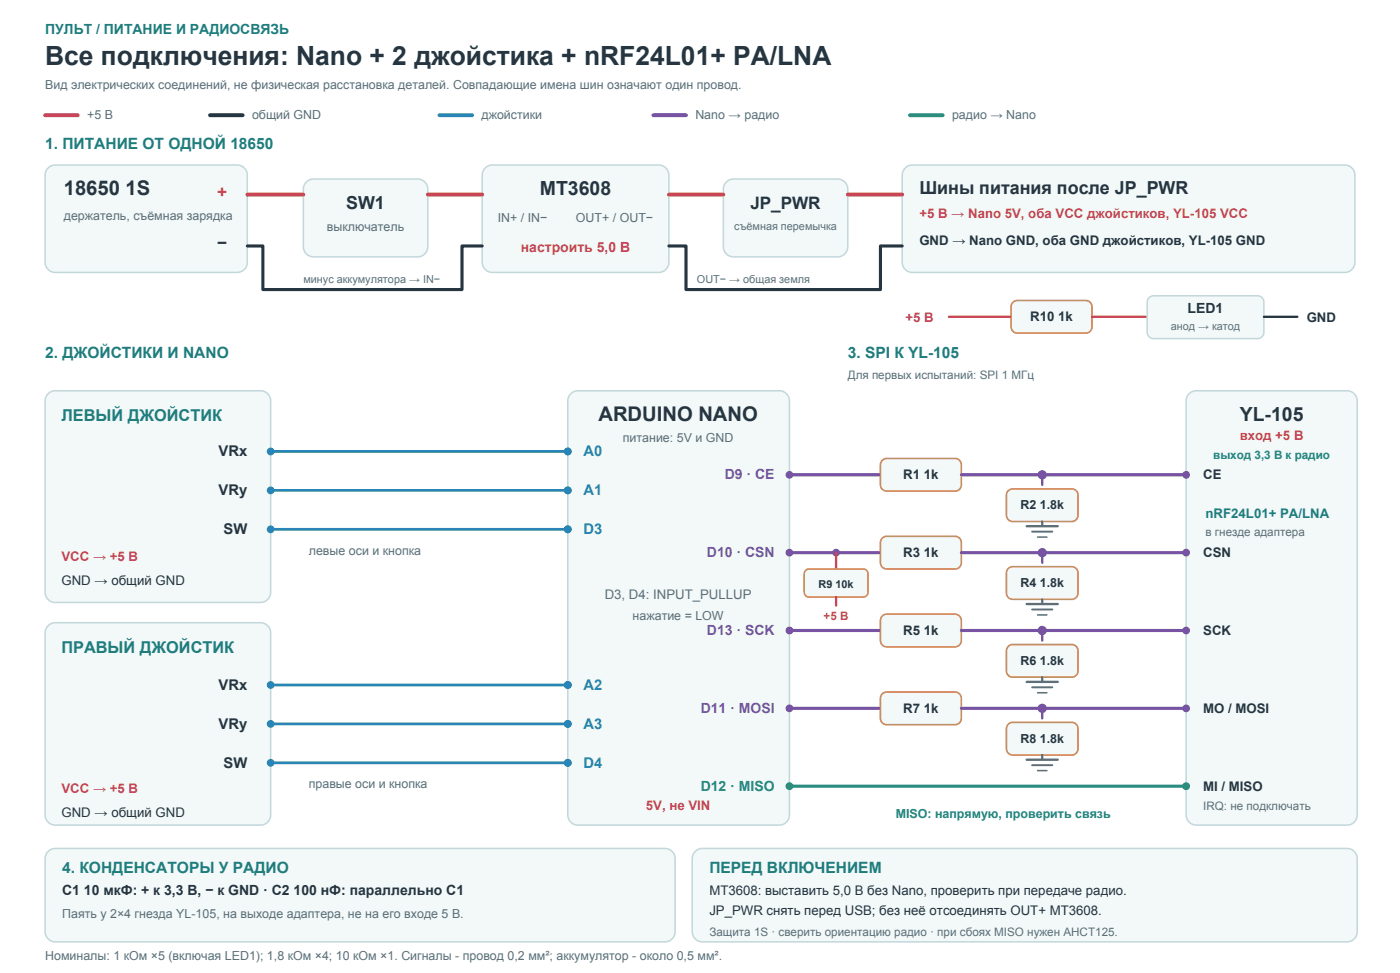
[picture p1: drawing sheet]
<svg xmlns="http://www.w3.org/2000/svg" width="635mm" height="441mm" viewBox="0 0 635 441" stroke-linecap="round" stroke-linejoin="round" font-family="sans-serif">
<defs><g id="words">
<text font-size="12" fill="#26353f" x="20" y="30">Все подключения: Nano + 2 джойстика + nRF24L01+ PA/LNA</text>
<g font-size="9.2" fill="#26353f">
<text x="29" y="88">18650 1S</text>
<text x="271" y="191">ARDUINO NANO</text>
</g>
<g font-size="8.8" fill="#26353f">
<text x="245" y="88">MT3608</text>
<text x="562" y="191">YL-105</text>
</g>
<g font-size="8.1" fill="#26353f">
<text x="417" y="88">Шины питания после JP_PWR</text>
<text x="157" y="95">SW1</text>
</g>
<text font-size="7.8" fill="#c94557" x="98" y="90">+</text>
<g font-size="7.8" fill="#26353f">
<text x="340" y="95">JP_PWR</text>
<text x="98" y="113">−</text>
</g>
<g font-size="7.4" fill="#207d79">
<text x="28" y="191">ЛЕВЫЙ ДЖОЙСТИК</text>
<text x="28" y="296">ПРАВЫЙ ДЖОЙСТИК</text>
</g>
<g font-size="7.1" fill="#207d79">
<text x="20" y="68">1. ПИТАНИЕ ОТ ОДНОЙ 18650</text>
<text x="20" y="162">2. ДЖОЙСТИКИ И NANO</text>
<text x="385" y="162">3. SPI К YL-105</text>
<text x="28" y="395">4. КОНДЕНСАТОРЫ У РАДИО</text>
<text x="322" y="395">ПЕРЕД ВКЛЮЧЕНИЕМ</text>
</g>
<g font-size="6.7" fill="#26353f">
<text x="99" y="207">VRx</text>
<text x="99" y="224">VRy</text>
<text x="101" y="242">SW</text>
<text x="99" y="313">VRx</text>
<text x="99" y="330">VRy</text>
<text x="101" y="348">SW</text>
</g>
<g font-size="6.7" fill="#2985b7">
<text x="265" y="207">A0</text>
<text x="265" y="224">A1</text>
<text x="265" y="242">D3</text>
<text x="265" y="313">A2</text>
<text x="265" y="330">A3</text>
<text x="265" y="348">D4</text>
</g>
<text font-size="6.3" fill="#207d79" x="20" y="16">ПУЛЬТ / ПИТАНИЕ И РАДИОСВЯЗЬ</text>
<text font-size="6.3" fill="#c94557" x="236" y="114">настроить 5,0 В</text>
<g font-size="6.3" fill="#26353f">
<text x="539" y="142">LED1</text>
<text x="28" y="406">C1 10 мкФ: + к 3,3 В, − к GND · C2 100 нФ: параллельно C1</text>
</g>
<g font-size="6.3" fill="#7852a3">
<text x="329" y="217">D9 · CE</text>
<text x="321" y="253">D10 · CSN</text>
<text x="321" y="288">D13 · SCK</text>
<text x="318" y="323">D11 · MOSI</text>
</g>
<text font-size="6.3" fill="#238d6d" x="318" y="358">D12 · MISO</text>
<g font-size="6" fill="#c94557">
<text x="417" y="99">+5 В → Nano 5V, оба VCC джойстиков, YL-105 VCC</text>
<text x="411" y="146">+5 В</text>
<text x="562" y="199">вход +5 В</text>
<text x="28" y="254">VCC → +5 В</text>
<text x="28" y="359">VCC → +5 В</text>
<text x="293" y="367">5V, не VIN</text>
</g>
<g font-size="6" fill="#26353f">
<text x="417" y="111">GND → Nano GND, оба GND джойстиков, YL-105 GND</text>
<text x="467" y="146">R10 1k</text>
<text x="593" y="146">GND</text>
<text x="410" y="217">R1 1k</text>
<text x="546" y="217">CE</text>
<text x="410" y="253">R3 1k</text>
<text x="546" y="253">CSN</text>
<text x="28" y="265">GND → общий GND</text>
<text x="410" y="288">R5 1k</text>
<text x="546" y="288">SCK</text>
<text x="410" y="323">R7 1k</text>
<text x="546" y="323">MO / MOSI</text>
<text x="546" y="358">MI / MISO</text>
<text x="28" y="370">GND → общий GND</text>
<text x="322" y="406">MT3608: выставить 5,0 В без Nano, проверить при передаче радио.</text>
<text x="322" y="415">JP_PWR снять перед USB; без неё отсоединять OUT+ MT3608.</text>
</g>
<text font-size="6" fill="#207d79" x="547" y="235">nRF24L01+ PA/LNA</text>
<text font-size="6" fill="#59707a" x="274" y="271">D3, D4: INPUT_PULLUP</text>
<g font-size="5.6" fill="#59707a">
<text x="20" y="40">Вид электрических соединений, не физическая расстановка деталей. Совпадающие имена шин означают один провод.</text>
<text x="40" y="54">+5 В</text>
<text x="114" y="54">общий GND</text>
<text x="218" y="54">джойстики</text>
<text x="315" y="54">Nano → радио</text>
<text x="432" y="54">радио → Nano</text>
<text x="29" y="99">держатель, съёмная зарядка</text>
<text x="226" y="101">IN+ / IN−</text>
<text x="261" y="101">OUT+ / OUT−</text>
<text x="148" y="105">выключатель</text>
<text x="283" y="200">питание: 5V и GND</text>
<text x="140" y="252">левые оси и кнопка</text>
<text x="287" y="281">нажатие = LOW</text>
<text x="140" y="357">правые оси и кнопка</text>
<text x="28" y="416">Паять у 2×4 гнезда YL-105, на выходе адаптера, не на его входе 5 В.</text>
<text x="20" y="435">Номиналы: 1 кОм ×5 (включая LED1); 1,8 кОм ×4; 10 кОм ×1. Сигналы - провод 0,2 мм²; аккумулятор - около 0,5 мм².</text>
</g>
<g font-size="5.6" fill="#26353f">
<text x="463" y="231">R2 1.8k</text>
<text x="463" y="266">R4 1.8k</text>
<text x="463" y="301">R6 1.8k</text>
<text x="463" y="337">R8 1.8k</text>
</g>
<text font-size="5.6" fill="#238d6d" x="406" y="371">MISO: напрямую, проверить связь</text>
<g font-size="5.3" fill="#59707a">
<text x="385" y="172">Для первых испытаний: SPI 1 МГц</text>
<text x="547" y="243">в гнезде адаптера</text>
<text x="546" y="367">IRQ: не подключать</text>
<text x="322" y="424">Защита 1S · сверить ориентацию радио · при сбоях MISO нужен AHCT125.</text>
</g>
<text font-size="5.3" fill="#238d6d" x="550" y="208">выход 3,3 В к радио</text>
<text font-size="5.3" fill="#c94557" x="374" y="281">+5 В</text>
<g font-size="4.9" fill="#59707a">
<text x="333" y="104">съёмная перемычка</text>
<text x="138" y="128">минус аккумулятора → IN−</text>
<text x="316" y="128">OUT− → общая земля</text>
<text x="531" y="150">анод → катод</text>
</g>
<text font-size="4.9" fill="#26353f" x="371" y="266">R9 10k</text>
</g></defs>
<path d="M20 52h15" fill="none" stroke="#c94557" stroke-width="1.8"/>
<path d="M95 52h15" fill="none" stroke="#26353f" stroke-width="1.8"/>
<path d="M199 52h15" fill="none" stroke="#2985b7" stroke-width="1.8"/>
<path d="M296 52h15" fill="none" stroke="#7852a3" stroke-width="1.8"/>
<path d="M413 52h15" fill="none" stroke="#238d6d" stroke-width="1.8"/>
<g fill="#f3f8f9" stroke="#c4d8dc" stroke-width=".71">
<path d="M22 76l3-1h83a5 5 0 0 1 4 4v40a5 5 0 0 1-4 4h-83a5 5 0 0 1-5-4v-40l1-1z" fill-rule="evenodd"/>
<path d="M139 82l3-1h47a5 5 0 0 1 5 5v26a5 5 0 0 1-5 4h-47a5 5 0 0 1-4-4v-26v-2z" fill-rule="evenodd"/>
<path d="M220 76l3-1h76a5 5 0 0 1 4 4v40a5 5 0 0 1-4 4h-76a5 5 0 0 1-4-4v-40v-1z" fill-rule="evenodd"/>
<path d="M330 82l3-1h47a5 5 0 0 1 5 5v26a5 5 0 0 1-5 4h-47a5 5 0 0 1-5-4v-26v-2z" fill-rule="evenodd"/>
<path d="M411 76l3-1h196a5 5 0 0 1 5 4v40a5 5 0 0 1-5 4h-196a5 5 0 0 1-5-4v-40l1-1z" fill-rule="evenodd"/>
</g>
<path d="M112 88h26M194 88h25M303 88h25M385 88h24" fill="none" stroke="#c94557" stroke-width="1.8"/>
<path d="M112 111h7v20h91v-20h9M303 111h8v20h88v-20h10" fill="none" stroke="#26353f" stroke-width="1.4"/>
<path d="M430 144h29" fill="none" stroke="#c94557" stroke-width="1.1"/>
<path d="M459 137l2-1h32l2 1v1v11l-1 1-2 1h-31l-2-1v-2v-9z" fill-rule="evenodd" fill="#f3f8f9" stroke="#d18c29" stroke-width=".71"/>
<path d="M495 144h25" fill="none" stroke="#c94557" stroke-width="1.1"/>
<path d="M521 135l2-1h48l2 1v1v15l-1 2h-2h-47l-2-1-1-1v-14z" fill-rule="evenodd" fill="#f3f8f9" stroke="#c4d8dc" stroke-width=".71"/>
<path d="M573 144h15" fill="none" stroke="#26353f" stroke-width="1.1"/>
<path d="M22 179l1-2h2h93a5 5 0 0 1 5 5v86a5 5 0 0 1-5 5h-93a5 5 0 0 1-5-5v-86z" fill-rule="evenodd" fill="#f3f8f9" stroke="#c4d8dc" stroke-width=".71"/>
<g fill="#2985b7">
<circle cx="123" cy="205" r="1.8"/>
<circle cx="123" cy="222" r="1.8"/>
<circle cx="123" cy="240" r="1.8"/>
</g>
<path d="M22 283l3-1h93a5 5 0 0 1 5 5v82a5 5 0 0 1-5 5h-93a5 5 0 0 1-5-5v-82l1-2z" fill-rule="evenodd" fill="#f3f8f9" stroke="#c4d8dc" stroke-width=".71"/>
<g fill="#2985b7">
<circle cx="123" cy="310" r="1.8"/>
<circle cx="123" cy="328" r="1.8"/>
<circle cx="123" cy="346" r="1.8"/>
</g>
<path d="M259 178l3-1h91a5 5 0 0 1 5 5v187a5 5 0 0 1-5 5h-91a5 5 0 0 1-4-5v-187v-2z" fill-rule="evenodd" fill="#f3f8f9" stroke="#c4d8dc" stroke-width=".71"/>
<g fill="#2985b7">
<circle cx="258" cy="205" r="1.8"/>
<circle cx="258" cy="222" r="1.8"/>
<circle cx="258" cy="240" r="1.8"/>
<circle cx="258" cy="310" r="1.8"/>
<circle cx="258" cy="328" r="1.8"/>
<circle cx="258" cy="346" r="1.8"/>
</g>
<g fill="#7852a3">
<circle cx="358" cy="215" r="1.8"/>
<circle cx="358" cy="250" r="1.8"/>
<circle cx="358" cy="286" r="1.8"/>
<circle cx="358" cy="321" r="1.8"/>
</g>
<circle cx="358" cy="356" r="1.8" fill="#238d6d"/>
<path d="M123 205h135" fill="none" stroke="#2985b7" stroke-width="1.2"/>
<circle cx="258" cy="205" r="1.8" fill="#2985b7"/>
<path d="M123 222h135" fill="none" stroke="#2985b7" stroke-width="1.2"/>
<circle cx="258" cy="222" r="1.8" fill="#2985b7"/>
<path d="M123 240h135" fill="none" stroke="#2985b7" stroke-width="1.2"/>
<circle cx="258" cy="240" r="1.8" fill="#2985b7"/>
<path d="M123 310h135" fill="none" stroke="#2985b7" stroke-width="1.2"/>
<circle cx="258" cy="310" r="1.8" fill="#2985b7"/>
<path d="M123 328h135" fill="none" stroke="#2985b7" stroke-width="1.2"/>
<circle cx="258" cy="328" r="1.8" fill="#2985b7"/>
<path d="M123 346h135" fill="none" stroke="#2985b7" stroke-width="1.2"/>
<circle cx="258" cy="346" r="1.8" fill="#2985b7"/>
<path d="M539 179l2-2h2h68a5 5 0 0 1 5 5v187a5 5 0 0 1-5 5h-68a5 5 0 0 1-5-5v-187z" fill-rule="evenodd" fill="#f3f8f9" stroke="#c4d8dc" stroke-width=".71"/>
<g fill="#7852a3">
<circle cx="538" cy="215" r="1.8"/>
<circle cx="538" cy="250" r="1.8"/>
<circle cx="538" cy="286" r="1.8"/>
<circle cx="538" cy="321" r="1.8"/>
</g>
<circle cx="538" cy="356" r="1.8" fill="#238d6d"/>
<path d="M358 215h41" fill="none" stroke="#7852a3" stroke-width="1.4"/>
<path d="M400 209l2-1h32l1 1 1 1v10l-1 2-2 1h-31l-2-1-1-2v-9z" fill-rule="evenodd" fill="#f3f8f9" stroke="#d18c29" stroke-width=".71"/>
<path d="M436 215h102" fill="none" stroke="#7852a3" stroke-width="1.4"/>
<circle cx="473" cy="215" r="2.1" fill="#7852a3"/>
<path d="M473 215v5" fill="none" stroke="#7852a3" stroke-width="1.1"/>
<path d="M457 223l2-1h28l2 1v1v11l-2 1h-1h-28l-1-1-1-1v-10z" fill-rule="evenodd" fill="#f3f8f9" stroke="#d18c29" stroke-width=".71"/>
<path d="M466 238h14M473 236v2" fill="none" stroke="#59707a" stroke-width="1.1"/>
<path d="M468 241h9" fill="none" stroke="#59707a" stroke-width=".88"/>
<path d="M471 243h4" fill="none" stroke="#59707a" stroke-width=".71"/>
<path d="M358 250h41" fill="none" stroke="#7852a3" stroke-width="1.4"/>
<path d="M400 244l2-1h32l1 1 1 1v11l-1 1-2 1h-31l-2-1-1-2v-9z" fill-rule="evenodd" fill="#f3f8f9" stroke="#d18c29" stroke-width=".71"/>
<path d="M436 250h102" fill="none" stroke="#7852a3" stroke-width="1.4"/>
<circle cx="473" cy="250" r="2.1" fill="#7852a3"/>
<path d="M473 250v5" fill="none" stroke="#7852a3" stroke-width="1.1"/>
<path d="M457 258l2-1h28l2 1v2v10l-2 1-1 1-28-1-1-1-1-1v-9z" fill-rule="evenodd" fill="#f3f8f9" stroke="#d18c29" stroke-width=".71"/>
<path d="M466 274h14M473 272v1" fill="none" stroke="#59707a" stroke-width="1.1"/>
<path d="M468 276h9" fill="none" stroke="#59707a" stroke-width=".88"/>
<path d="M471 279h4" fill="none" stroke="#59707a" stroke-width=".71"/>
<path d="M358 286h41" fill="none" stroke="#7852a3" stroke-width="1.4"/>
<path d="M400 279l2-1h32l1 1 1 2v10l-1 2h-2h-31l-2-1-1-2v-9z" fill-rule="evenodd" fill="#f3f8f9" stroke="#d18c29" stroke-width=".71"/>
<path d="M436 286h102" fill="none" stroke="#7852a3" stroke-width="1.4"/>
<circle cx="473" cy="286" r="2.1" fill="#7852a3"/>
<path d="M473 286v4" fill="none" stroke="#7852a3" stroke-width="1.1"/>
<path d="M457 293l2-1h28l2 2v1v10l-2 2h-1h-28l-1-2-1-1v-9z" fill-rule="evenodd" fill="#f3f8f9" stroke="#d18c29" stroke-width=".71"/>
<path d="M466 309h14M473 307v2" fill="none" stroke="#59707a" stroke-width="1.1"/>
<path d="M468 312h9" fill="none" stroke="#59707a" stroke-width=".88"/>
<path d="M471 314h4" fill="none" stroke="#59707a" stroke-width=".71"/>
<path d="M358 321h41" fill="none" stroke="#7852a3" stroke-width="1.4"/>
<path d="M400 315l2-1h32l1 1 1 1v10l-1 2h-2h-31l-2-1-1-1v-10z" fill-rule="evenodd" fill="#f3f8f9" stroke="#d18c29" stroke-width=".71"/>
<path d="M436 321h102" fill="none" stroke="#7852a3" stroke-width="1.4"/>
<circle cx="473" cy="321" r="2.1" fill="#7852a3"/>
<path d="M473 321v5" fill="none" stroke="#7852a3" stroke-width="1.1"/>
<path d="M457 328l2-1 28 1 2 1v1v11l-2 1h-1h-28l-1-1-1-2v-9z" fill-rule="evenodd" fill="#f3f8f9" stroke="#d18c29" stroke-width=".71"/>
<path d="M466 344h14M473 342v2" fill="none" stroke="#59707a" stroke-width="1.1"/>
<path d="M468 347h9" fill="none" stroke="#59707a" stroke-width=".88"/>
<path d="M471 349h4" fill="none" stroke="#59707a" stroke-width=".71"/>
<circle cx="379" cy="250" r="1.8" fill="#7852a3"/>
<path d="M379 250v8" fill="none" stroke="#c94557" stroke-width="1.1"/>
<path d="M365 259l2-1h25l1 1 1 1v9l-1 1-1 1h-26l-1-1v-2v-8z" fill-rule="evenodd" fill="#f3f8f9" stroke="#d18c29" stroke-width=".71"/>
<path d="M379 271v3" fill="none" stroke="#c94557" stroke-width="1.1"/>
<path d="M358 356h180" fill="none" stroke="#238d6d" stroke-width="1.4"/>
<g fill="#f3f8f9" stroke="#c4d8dc" stroke-width=".71">
<path d="M22 386l3-1h277a5 5 0 0 1 4 4v33a5 5 0 0 1-4 5h-277a5 5 0 0 1-5-5v-33l1-1z" fill-rule="evenodd"/>
<path d="M316 386l3-1h292a5 5 0 0 1 5 4v33a5 5 0 0 1-5 5h-292a5 5 0 0 1-5-5v-33v-1z" fill-rule="evenodd"/>
</g>
<use href="#words"/>
</svg>
